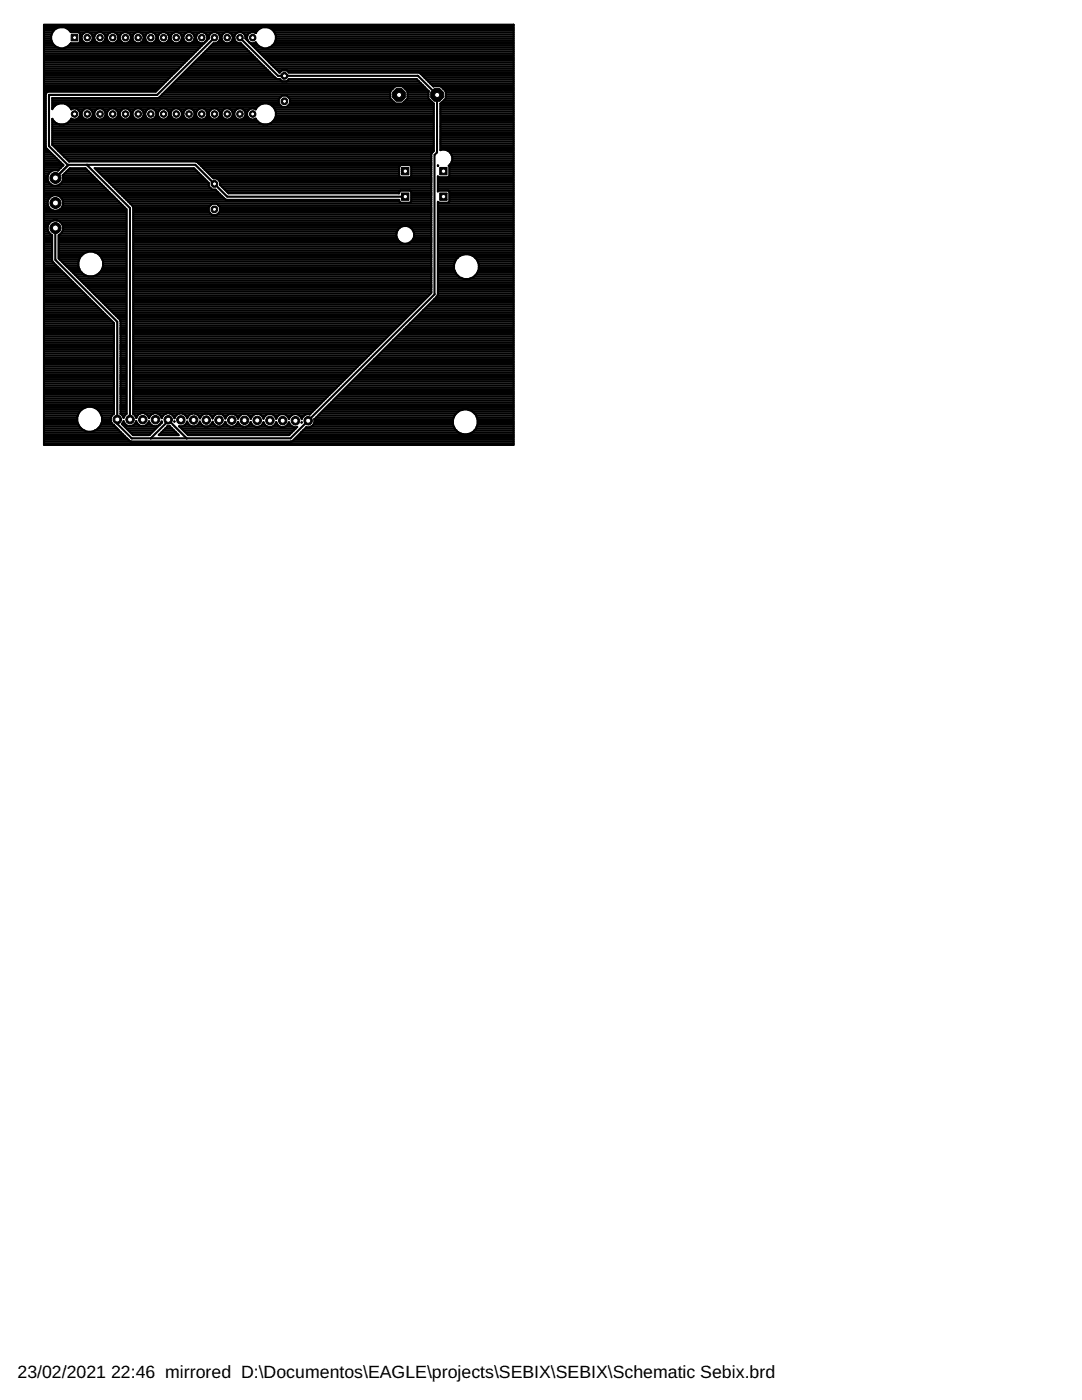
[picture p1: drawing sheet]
<svg xmlns="http://www.w3.org/2000/svg" width="216mm" height="279mm" viewBox="0 0 216 279" stroke-linecap="round" stroke-linejoin="round" font-family="sans-serif">
<defs><g id="words">
<g font-size="3.5">
<text x="3.5" y="274.9">23/02/2021</text>
<text x="22.2" y="274.9">22:46 mirrored D:\Documentos\EAGLE\projects\SEBIX\SEBIX\Schematic Sebix.brd</text>
</g>
</g></defs>
<g fill="none" stroke="#000" stroke-width=".42">
<path d="M8.8 15.1h25.4M8.8 4.9h93.7v83.9h-93.7zM8.8 19.6h.3M8.8 16.3h24.3M8.8 14h26.5M8.8 19.3h.3M8.8 18.9h.3M8.8 18.5h.5M8.8 18.1h22.4M8.8 17.8h22.8M8.8 17.4h23.2M8.8 17h23.6"/>
<path d="M8.8 16.6h23.9M8.8 15.9h24.7M8.8 15.5h25M8.8 14.8h25.8M8.8 14.4h26.2M8.8 13.6h26.9M8.8 13.3h27.3M8.8 12.9h27.7M8.8 12.5h28.1M8.8 12.1h28.4M8.8 11.8h28.8M8.8 11.4h29.2"/>
<path d="M8.8 11h29.6M8.8 10.6h29.9M8.8 10.3h30.3M8.8 9.9h30.7M8.8 9.5h2.8M8.8 9.1h2.2M8.8 8.8h1.8M8.8 8.4h1.6M8.8 8h1.4M8.8 7.6h1.4M8.8 7.3h1.4M8.8 6.9h1.5"/>
<path d="M8.8 6.5h1.7M8.8 6.1h1.9M8.8 5.8h2.3M8.8 5.4h93.7M8.8 5h93.7M10.5 6.3a2.14 2.14 0 0 1 3.6 .1h1.6l.3 .3v1.7l-.3 .2h-1.6a2.15 2.15 0 0 1-3 .7 2.15 2.15 0 0 1-.6-3zM13 9.5h26.9M13.5 5.8h38.2M13.7 9.1h26.5M13.9 6.1h37.4M14 8.8h26.6M15.8 6.5h1.1"/>
<path d="M15.9 8.4h.8M16 8h.4M16 7.6h.3M16 7.3h.3M16 6.9h.4M16.4 6.9a1.15 1.15 0 0 1 1.9 0M16.4 6.9a1.14 1.14 0 0 0 .8 1.7 1.14 1.14 0 0 0 1.3-1.3M17.9 6.5h1.5M18.1 8.4h1.1M18.3 6.9l.2 .4M18.3 6.9h.7M18.4 8h.5"/>
<path d="M18.5 7.6h.3M18.5 7.3h.3M19 6.9a1.15 1.15 0 0 1 1.9 0M19 6.9a1.14 1.14 0 0 0 .7 1.7 1.14 1.14 0 0 0 1.3-1.3M20.4 6.5h1.6M20.6 8.4h1.2M20.9 6.9l.1 .4M20.9 6.9h.6M20.9 8h.6M21 7.6h.4M21 7.3h.4M21.5 6.9a1.15 1.15 0 0 1 1.9 0"/>
<path d="M21.5 6.9a1.14 1.14 0 0 0 .7 1.7 1.14 1.14 0 0 0 1.4-1.3M23 6.5h1.5M23.2 8.4h1.1M23.4 6.9l.2 .4M23.4 6.9h.7M23.5 8h.5M23.6 7.6h.3M23.6 7.3h.3M23.9 7.3a1.13 1.13 0 0 0 1.1 1.4 1.13 1.13 0 0 0 1.1-1.4M24.1 6.9a1.15 1.15 0 0 1 1.9 0M24.1 6.9l-.2 .4M25.5 6.5h1.6"/>
<path d="M25.7 8.4h1.2M26 6.9l.1 .4M26 6.9h.6M26 8h.6M26.1 7.6h.3M26.1 7.3h.4M26.4 7.3a1.13 1.13 0 0 0 1.1 1.4 1.13 1.13 0 0 0 1.2-1.4M26.6 6.9a1.15 1.15 0 0 1 1.9 0M26.6 6.9l-.2 .4M28 6.5h1.6M28.2 8.4h1.2M28.5 6.9l.2 .4"/>
<path d="M28.5 6.9h.6M28.5 8h.6M28.7 7.6h.3M28.7 7.3h.3M29 7.3a1.13 1.13 0 0 0 1.1 1.4 1.13 1.13 0 0 0 1.1-1.4M29.1 6.9a1.15 1.15 0 0 1 1.9 0M29.1 6.9l-.1 .4M30.6 6.5h1.5M30.8 8.4h1.1M31 6.9l.2 .4M31 6.9h.7M31.1 8h.5"/>
<path d="M31.2 7.6h.3M31.2 7.3h.3M31.5 7.3a1.13 1.13 0 0 0 1.1 1.4 1.13 1.13 0 0 0 1.1-1.4M31.7 6.9a1.15 1.15 0 0 1 1.9 0M31.7 6.9l-.2 .4M32 19.3h24.1M32.3 18.9h45.6M32.7 18.5h45.2M33.1 18.1h44.9M33.1 6.5h1.6M33.3 8.4h1.2M33.5 17.8h44.8"/>
<path d="M33.6 6.9l.1 .4M33.6 6.9h.6M33.6 8h.6M33.7 7.3h.4M33.7 7.6h.4M33.8 17.4h44.9M34.1 7.3a1.13 1.13 0 0 0 1.1 1.4 1.13 1.13 0 0 0 1.1-1.4M34.2 6.9a1.15 1.15 0 0 1 1.9 0M34.2 6.9l-.1 .4M34.2 17h50.1M34.6 16.6h49.4M35 16.3h48.6"/>
<path d="M35.3 15.9h20.6M35.7 6.5h1.5M35.7 15.5h19.2M35.9 8.4h1.1M36.1 15.1h18.4M36.1 6.9l.2 .4M36.1 6.9h.7M36.2 8h.5M36.3 7.3h.3M36.3 7.6h.3M36.5 14.8h17.7M36.6 7.3a1.13 1.13 0 0 0 1.1 1.4 1.13 1.13 0 0 0 1.1-1.4"/>
<path d="M36.8 6.9a1.15 1.15 0 0 1 1.9 0M36.8 6.9l-.2 .4M36.9 14.4h16.9M37.2 14h16.2M37.6 13.6h15.4M38 13.3h14.7M38.2 6.5h1.6M38.4 12.9h13.9M38.4 8.4h1.2M38.7 6.9l.1 .4M38.7 6.9h.6M38.7 8h.5"/>
<path d="M38.7 12.5h13.2M38.8 7.3h.3M38.8 7.6h.3M39.1 12.1h12.4M39.1 7.3a1.13 1.13 0 0 0 1.1 1.4 1.13 1.13 0 0 0 1.2-1.4M39.3 6.9a1.15 1.15 0 0 1 1.9 0M39.3 6.9l-.2 .4M39.5 11.8h11.7M39.8 11.4h11M40.2 11h10.2M40.6 10.6h9.5M40.7 6.5h1.6"/>
<path d="M40.9 8.4h.1M41 10.3h8.7M41.2 6.9l.2 .4M41.2 6.9h.6M41.2 8h.1M41.3 9.9h8M41.3 7.3h.4M41.4 7.6h.3M41.7 7.3v.4l-10.6 10.6-21.7 .1-.3 .4v10.5l.1 .2 3.5 3.5-1.1 1.1a1.57 1.57 0 0 0-2.1 1.2 1.57 1.57 0 0 0 1.7 1.8 1.57 1.57 0 0 0 1.3-2.1M41.7 9.5h7.2M41.8 6.9a1.15 1.15 0 0 1 1.9 0M41.8 6.9l-.1 .4"/>
<path d="M42.1 9.1h6.5M42.5 8.8h5.7M42.8 7.5l-11.5 11.4h-21.5v10.3l3.8 3.8M43.3 6.5h1.5M43.5 8.4h1.1M43.7 6.9l.2 .4M43.7 6.9h.7M43.8 8h.5M43.9 7.3h.3M43.9 7.3a1.13 1.13 0 0 1-1.3 1.3l-11.1 11M43.9 7.6h.3M44.2 7.3a1.13 1.13 0 0 0 1.1 1.4 1.13 1.13 0 0 0 1.1-1.4"/>
<path d="M44.4 6.9a1.15 1.15 0 0 1 1.9 0M44.4 6.9l-.2 .4M45.8 6.5h1.5M46 8.4h1.2M46.3 6.9l.1 .4M46.3 6.9h.6M46.3 8h.6M46.4 7.3h.4M46.4 7.6h.4M46.8 7.3a1.13 1.13 0 0 0 1.2 1.3l7.1 7.1 .7 .1 .5 .5M47.9 7.5l7.6 7.6h27.9l3.8 3.8v11.5l-.5 .5v27.8l-28.7 28.8h-31.7l-2.9-2.9v-20.4l-12.4-12.3v-6.4M48.4 6.5h1.5"/>
<path d="M48.8 6.9a1.14 1.14 0 0 0-1.2-.5 1.14 1.14 0 0 0-.8 .9M48.8 6.9l.2 .8 6.8 6.8 .5-.5M48.8 6.9h.6M49 7.3h.3M49 7.6h.3M49.3 8h.1M49.7 8.4h.1M50 8.8h1.2M50.4 9.1h1.2M50.8 9.5h1.5M50.9 6.5h.2M51 6.6a2.14 2.14 0 0 1 3.3-.8 2.14 2.14 0 0 1 0 3.4 2.14 2.14 0 0 1-3.3-.8 1.11 1.11 0 0 1-1.2 .1 1.11 1.11 0 0 1-.5-1.2"/>
<path d="M51 6.6a1.13 1.13 0 0 0-1.7 .7M51 6.6h.1M51.2 9.9h51.3M51.5 10.3h51M51.9 10.6h50.6M52.3 11h50.2M52.7 11.4h49.8M53 11.8h49.5M53.4 12.1h49.1M53.6 9.5h48.9M53.8 12.5h48.7M54.2 12.9h48.3"/>
<path d="M54.2 5.8h48.3M54.3 9.1h48.2M54.5 13.3h48M54.5 6.1h48M54.7 8.8h47.8M54.8 6.5h47.7M54.9 8.4h47.6M54.9 13.6h47.6M55 6.9h47.5M55 8h47.5M55.1 7.6h47.4M55.1 7.3h47.4"/>
<path d="M55.3 14h47.2M55.7 14.4h.2M55.8 19.6h-45.4v2.2a2.07 2.07 0 0 1 1.9-1.2 2.07 2.07 0 0 1 1.9 1.2M57.2 14l.5 .5 26.1 .1 2.7 2.7 1.4-.1 1 1v1.5l-1 1v9.3a1.77 1.77 0 0 1 2.4 2M57.2 16.3l.5-.5h25.4l2.4 2.4v1.5l1.1 1v9.4M57.4 19.3h20.5M57.6 15.9h25.6M57.6 14.4h44.9M57.7 19.6h20.2M80.5 17.4h4.2M80.9 17.8h4.2M81.2 18.1h4.3"/>
<path d="M81.3 19.6h4.2M81.3 19.3h4.2M81.3 18.9h4.2M81.3 18.5h4.2M84 14.8h18.5M84.3 15.1h18.2M84.7 15.5h17.8M85.1 15.9h17.4M85.5 16.3h17M85.8 16.6h16.7M86.2 17h16.3M88.1 17.4h14.4"/>
<path d="M88.5 17.8h14M88.8 18.1h13.7M88.9 19.6h13.6M88.9 19.3h13.6M88.9 18.9h13.6M88.9 18.5h13.6M8.8 35.3h.7M8.8 39.9h.9M8.8 39.5h1.1M8.8 39.1h1.6M8.8 38.7h13.4M8.8 38.4h13"/>
<path d="M8.8 38h12.7M8.8 37.6h12.3M8.8 37.2h11.9M8.8 36.9h1.4M8.8 36.5h1M8.8 36.1h.8M8.8 35.7h.7M8.8 35h.8M8.8 34.6h1M8.8 34.2h1.3M8.8 33.9h3M8.8 33.5h3.3"/>
<path d="M8.8 33.1h3.7M8.8 32.7h3.6M8.8 32.4h3.2M8.8 32h2.9M8.8 31.6h2.5M8.8 31.2h2.1M8.8 30.9h1.7M8.8 30.5h1.4M8.8 30.1h1M8.8 29.7h.6M8.8 29.4h.3M8.8 29h.3"/>
<path d="M8.8 28.6h.3M8.8 28.2h.3M8.8 27.9h.3M8.8 27.5h.3M8.8 27.1h.3M8.8 26.7h.3M8.8 26.4h.3M8.8 26h.3M8.8 25.6h.3M8.8 25.3h.3M8.8 24.9h.3M8.8 24.5h.3"/>
<path d="M8.8 24.1h.3M8.8 23.7h.3M8.8 23.4h.3M8.8 23h.3M8.8 22.6h.3M8.8 22.2h.3M8.8 21.9h.3M8.8 21.5h.3M8.8 21.1h.3M8.8 20.7h.3M8.8 20.4h.3M8.8 20h.3"/>
<path d="M10.4 23.7v5.2l3.4 3.3h25.3l3.5 3.4h.6l.7 .6v.7l1.7 1.7h34.1v-.3l.2-.3h1.9l.3 .3v1.9M10.4 28.6h76.2M10.4 28.2h76.2M10.4 27.9h76.2M10.4 27.5h76.2M10.4 27.1h76.2M10.4 26.7h76.2M10.4 26.4h76.2M10.4 26h76.2M10.4 25.6h76.2M10.4 25.3h76.2M10.4 24.9h76.2"/>
<path d="M10.4 24.5h.7M10.4 24.1h.3M10.4 23.7h.1M10.4 21.5h.2M10.4 21.1h.6M10.4 20.7h1.2M10.4 20.4h45.2M10.4 20h45.2M10.5 29h76.1M10.9 29.4h75.7M11 35.5l2.7-2.6h25.3l6.3 6.3h35.6M11.3 29.7h75.3"/>
<path d="M11.6 30.1h75M11.7 39.1h10.9M11.9 36.9h8.4M12 30.5h74.2M12.2 39.5h10.7M12.3 36.5h7.7M12.4 30.9h73.7M12.4 39.9h10.9M12.5 36.1h7.1M12.5 35l1.4-1.4h3.1l8.3 8.2v40.8l-.5 .4-.1 .4-.2-.4-.5-.4v-18.5l-.1-.3M12.5 35h6M12.6 35.3h6.2"/>
<path d="M12.6 35.7h6.6M12.8 31.2h73.3M12.9 34.6h5.2M13 20.7h39.3M13.1 31.6h73M13.3 34.2h4.4M13.5 32h72.6M13.5 24.5h38.2M13.7 33.9h3.6M13.7 21.1h37.9M13.9 24.1h37.4M14.1 21.5h37.1"/>
<path d="M14.2 23.7h.2M14.2 23.7a2.09 2.09 0 0 1-1.9 1.2 2.09 2.09 0 0 1-1.9-1.2M14.2 23.7h.1M14.2 21.8a1.13 1.13 0 0 1 1.5 .1 1.13 1.13 0 0 1 .1 1.5M14.2 21.8h.1M15.3 23.7h1.6M15.6 21.9h1.1M15.8 23.4a1.12 1.12 0 0 1-1.6 .3M15.8 23.4h.6M15.9 22.2h.5M16 23h.3M16 22.6h.3"/>
<path d="M16.4 23.4a1.13 1.13 0 0 1 1-1.8 1.13 1.13 0 0 1 .9 1.8M16.4 23.4a1.13 1.13 0 0 0 1.9 0M17.3 32.9l8.6 8.6v42.2M17.9 23.7h1.5M18.1 21.9h1.1M18.3 23.4h.7M18.4 22.2h.5M18.5 23h.3M18.5 22.6h.3M19 23.4a1.13 1.13 0 0 1 .9-1.8 1.13 1.13 0 0 1 1 1.8M19 23.4a1.13 1.13 0 0 0 1.9 0M19.2 33.9h19.8"/>
<path d="M19.6 34.2h19.8M20 34.6h19.8M20.3 35h19.8M20.4 23.7h1.6M20.6 21.9h1.2M20.7 35.3h19.8M20.9 23.4h.6M20.9 22.2h.6M21 23h.4M21 22.6h.4M21.1 35.7h19.8M21.4 36.1h19.8"/>
<path d="M21.5 23.4a1.13 1.13 0 0 1 1-1.8 1.13 1.13 0 0 1 .9 1.8M21.5 23.4a1.13 1.13 0 0 0 1.9 0M21.8 36.5h19.8M22.2 36.9h19.5M22.6 37.2h19.1M22.9 37.6h19.2M23 23.7h1.5M23.2 21.9h1.1M23.3 38h19.8M23.4 23.4h.7M23.5 22.2h.5M23.6 23h.3"/>
<path d="M23.6 22.6h.3M23.7 38.4h19.8M24.1 23.4a1.13 1.13 0 0 1 .9-1.8 1.13 1.13 0 0 1 1 1.8M24.1 23.4a1.13 1.13 0 0 0 1.9 0M24.1 38.7h19.8M24.4 39.1h19.8M24.8 39.5h19.8M25.2 39.9h19.8M25.5 23.7h1.6M25.7 21.9h1.2M26 23.4h.6M26 22.2h.6"/>
<path d="M26.1 23h.4M26.1 22.6h.3M26.6 23.4a1.13 1.13 0 0 1 .9-1.8 1.13 1.13 0 0 1 1 1.8M26.6 23.4a1.13 1.13 0 0 0 1.9 0M28 23.7h1.6M28.2 21.9h1.2M28.5 23.4h.6M28.6 22.2h.5M28.6 23h.4M28.7 22.6h.3M29.1 23.4a1.13 1.13 0 0 1 1-1.8 1.13 1.13 0 0 1 .9 1.8M29.1 23.4a1.13 1.13 0 0 0 1.9 0"/>
<path d="M30.6 23.7h1.5M30.8 21.9h1.1M31 23.4h.7M31.1 22.2h.5M31.2 23h.3M31.2 22.6h.3M31.7 23.4a1.13 1.13 0 0 0 1.9 0M31.7 23.4a1.13 1.13 0 0 1 .9-1.8 1.13 1.13 0 0 1 1 1.8M33.1 23.7h1.6M33.3 21.9h1.2M33.6 23.4h.6M33.6 22.2h.6"/>
<path d="M33.7 23h.4M33.7 22.6h.4M34.2 23.4a1.13 1.13 0 0 0 1.9 0M34.2 23.4a1.13 1.13 0 0 1 1-1.8 1.13 1.13 0 0 1 .9 1.8M35.7 23.7h1.5M35.9 21.9h1.1M36.1 23.4h.7M36.2 22.2h.5M36.3 23h.3M36.3 22.6h.3M36.8 23.4a1.13 1.13 0 0 0 1.9 0M36.8 23.4a1.13 1.13 0 0 1 .9-1.8 1.13 1.13 0 0 1 1 1.8"/>
<path d="M38.2 23.7h1.6M38.4 21.9h1.1M38.7 23.4h.6M38.7 22.2h.5M38.8 23h.3M38.8 22.6h.3M39.3 23.4a1.13 1.13 0 0 0 1.9 0M39.3 23.4a1.13 1.13 0 0 1 .9-1.8 1.13 1.13 0 0 1 1 1.8M39.4 32.4h46.7M39.7 32.7h46.4M40.1 33.1h39.7M40.5 33.5h39.2"/>
<path d="M40.7 23.7h1.6M40.9 33.9h38.8M40.9 21.9h1.2M41.2 23.4h.6M41.2 34.2h38.5M41.2 22.2h.6M41.3 23h.4M41.4 22.6h.3M41.6 34.6h38.1M41.8 23.4a1.13 1.13 0 0 0 1.9 0M41.8 23.4a1.13 1.13 0 0 1 1-1.8 1.13 1.13 0 0 1 .9 1.8M42 35h37.7"/>
<path d="M42.4 35.3h43.7M43.3 23.7h1.5M43.4 35.7h42.7M43.5 21.9h1.1M43.7 23.4h.7M43.8 36.1h42.3M43.8 22.2h.5M43.9 23h.3M43.9 36.9h42.2M43.9 36.5h42.2M43.9 22.6h.3M44.2 37.2h41.9"/>
<path d="M44.4 23.4a1.13 1.13 0 0 1 .9-1.8 1.13 1.13 0 0 1 1 1.8M44.4 23.4a1.13 1.13 0 0 0 1.9 0M44.6 37.6h41.5M45 38h41.1M45.4 38.4h34.3M45.8 23.7h1.6M46 21.9h1.2M46.3 23.4h.6M46.3 22.2h.6M46.4 23h.4M46.4 22.6h.4M46.9 23.4a1.13 1.13 0 0 1 1-1.8 1.13 1.13 0 0 1 .9 1.8"/>
<path d="M46.9 23.4a1.13 1.13 0 0 0 1.9 0M48.3 23.7h1.6M48.6 21.9h1.1M48.8 23.4h.7M48.9 22.2h.5M49 23h.3M49 22.6h.3M49.5 23.4a1.12 1.12 0 0 0 1.5 .3M50.9 23.7h.2M51 21.8a2.14 2.14 0 0 1 3.3-.7 2.14 2.14 0 0 1 0 3.3 2.14 2.14 0 0 1-3.3-.7M51 21.8a1.13 1.13 0 0 0-1.4 .1 1.13 1.13 0 0 0-.1 1.5M51 21.8h.1"/>
<path d="M51 23.7h.1M53.6 20.7h2.1M54.2 24.5h32.4M54.3 21.1h1.8M54.5 24.1h32.1M54.7 21.5h31.9M54.8 23.7h31.8M54.9 21.9h31.7M55 23.4h31.6M55 22.2h31.6M55.1 23h31.5M55.1 22.6h31.5"/>
<path d="M57.4 21.1h29.2M57.8 20.7h28.8M57.9 20.4h20.7M57.9 20h20.3M79.9 35.4l-.2-.3v-1.9l.2-.2h1.9l.3 .2v1.9l-.3 .3M80.6 20.4h5.6M81 20h4.8M82 33.1h4.1M82.1 39.9h4M82.1 39.5h4M82.1 39.1h4M82.1 38.7h4"/>
<path d="M82.1 38.4h4M82.1 35h4M82.1 34.6h4M82.1 34.2h4M82.1 33.9h4M82.1 33.5h4M86.3 30.3l.1 .1M86.6 30.1l-.5 .7v27.7l-24.3 24.2h-.6l-.5 .2M87.4 33v.1zM87.4 35.3h15.1M87.4 38h15.1M87.4 37.6h15.1"/>
<path d="M87.4 37.2h15.1M87.4 36.9h15.1M87.4 36.5h15.1M87.4 36.1h15.1M87.4 35.7h15.1M87.4 33.1h.1M87.5 35.4l-.1-.2v3l.1-.2h1.9l.3 .3v1.9l-.3 .2h-1.9l-.1-.1v18.6l-.1 .2-24.6 24.6M87.9 29.7h14.6M87.9 29.4h14.6M87.9 29h14.6M87.9 28.6h14.6M87.9 28.2h14.6"/>
<path d="M87.9 27.9h14.6M87.9 27.5h14.6M87.9 27.1h14.6M87.9 26.7h14.6M87.9 26.4h14.6M87.9 26h14.6M87.9 25.6h14.6M87.9 25.3h14.6M87.9 24.9h14.6M87.9 24.5h14.6M87.9 24.1h14.6M87.9 23.7h14.6"/>
<path d="M87.9 23.4h14.6M87.9 23h14.6M87.9 22.6h14.6M87.9 22.2h14.6M87.9 21.9h14.6M87.9 21.5h14.6M87.9 21.1h14.6M87.9 20.7h14.6M88.2 20.4h14.3M88.6 20h13.9M89.4 30.1h13.1M89.6 33.1h12.9"/>
<path d="M89.7 39.9h12.8M89.7 39.5h12.8M89.7 39.1h12.8M89.7 38.7h12.8M89.7 38.4h12.8M89.7 35h12.8M89.7 34.6h12.8M89.7 34.2h12.8M89.7 33.9h12.8M89.7 33.5h12.8M89.8 30.5h12.7M89.9 32.7h12.6"/>
<path d="M90.1 30.9h12.4M90.1 32.4h12.4M90.2 31.2h12.3M90.3 32l-.3 .6-.5 .5 .2 .1v1.9l-.3 .3M90.3 32h12.2M90.3 31.6h12.2M8.8 50.7h1.6M8.8 44h16.5M8.8 45.1h.7M8.8 59.7h9.1M8.8 59.3h8.8M8.8 58.9h8.4"/>
<path d="M8.8 58.6h8M8.8 58.2h7.6M8.8 57.8h7.3M8.8 57.4h6.9M8.8 57.1h6.5M8.8 56.7h6.1M8.8 56.3h5.8M8.8 55.9h5.4M8.8 55.6h5M8.8 55.2h4.6M8.8 54.8h4.3M8.8 54.4h3.9"/>
<path d="M8.8 54.1h3.5M8.8 53.7h3.2M8.8 53.3h2.8M8.8 53h2.4M8.8 52.6h2M8.8 52.2h1.7M8.8 51.8h1.6M8.8 51.5h1.6M8.8 51.1h1.6M8.8 50.3h1.6M8.8 50h1.6M8.8 49.6h1.6"/>
<path d="M8.8 49.2h1.6M8.8 48.8h1.6M8.8 48.5h1.6M8.8 48.1h1.6M8.8 47.7h1.6M8.8 47.3h1.6M8.8 47h1.6M8.8 46.6h1.1M8.8 46.2h.9M8.8 45.8h.7M8.8 45.5h.7M8.8 44.7h.9"/>
<path d="M8.8 44.3h1.2M8.8 43.6h16.5M8.8 43.2h16.5M8.8 42.8h16.5M8.8 42.5h16.5M8.8 42.1h16.5M8.8 41.7h1.3M8.8 41.3h.9M8.8 41h.8M8.8 40.6h.7M8.8 40.2h.7M9.5 40.2a1.57 1.57 0 0 0 1.5 1.9 1.57 1.57 0 0 0 1.6-1.9"/>
<path d="M9.5 45.8l.2 .6 .7 .5 .1 5.3 12.2 12.3v18.1a1.36 1.36 0 0 0 .1 2.4l3.3 3.1M9.5 40.2a1.57 1.57 0 0 1 1.5-1.3 1.57 1.57 0 0 1 1.6 1.3M10.7 44a1.59 1.59 0 0 0-1.2 1.8M11.3 44a1.58 1.58 0 0 1 1.3 1.8M11.7 50.7h4.9M11.7 51.5h4.2M11.7 51.1h4.5M11.7 50.3h5.7M11.7 50h13.6M11.7 49.6h13.6M11.7 49.2h13.6M11.7 48.8h13.6"/>
<path d="M11.7 48.5h13.6M11.7 48.1h13.6M11.7 47.7h13.6M11.7 47.3h13.6M11.7 47h13.6M11.9 51.8h3.9M12 41.7h13.2M12.1 44.3h13.2M12.2 46.6h13.1M12.3 52.2h3.3M12.4 44.7h12.9M12.4 41.3h12.4"/>
<path d="M12.4 46.2h12.9M12.5 41h11.9M12.6 45.1h12.7M12.6 45.8l-.2 .6-.7 .5v4.7l12.2 12.2M12.6 45.8h12.7M12.6 45.5h12.7M12.6 40.6h11.5M12.6 40.2h11.1M12.7 52.6h2.9M13.1 53h2.5M13.4 53.3h2.3M13.8 53.7h2.1"/>
<path d="M14.2 54.1h1.8M14.6 54.4h1.8M14.9 54.8h1.9M15.3 55.2h10M15.6 52.2v1l.4 .9M15.6 52.2a2.52 2.52 0 0 1 2.5-2 2.52 2.52 0 0 1 2.5 2M15.7 55.6h9.6M16 54.1a2.51 2.51 0 0 0 4.2 0M16.1 55.9h9.2M16.4 56.3h8.9M16.8 56.7h8.5M17.2 57.1h8.1"/>
<path d="M17.6 57.4h7.7M17.9 57.8h7.4M18.3 58.2h7M18.7 58.6h6.6M18.9 50.3h6.4M19.1 58.9h6.2M19.4 54.8h5.9M19.4 59.3h5.9M19.6 50.7h5.7M19.8 59.7h5.5M19.8 54.4h5.5M20 51.1h5.3"/>
<path d="M20.2 54.1h5.1M20.3 51.5h5M20.4 53.7h4.9M20.4 51.8h4.9M20.5 53.3h4.8M20.6 52.2v1l-.4 .9M20.6 53h4.7M20.6 52.6h4.7M20.6 52.2h4.7M25.6 40.2h54.1M26 40.6h60.1M26.3 41h15.7"/>
<path d="M26.6 41.3h15.1M26.6 50.7h59.5M26.6 44h59.5M26.6 45.1h59.5M26.6 59.7h58.2M26.6 59.3h58.6M26.6 58.9h59M26.6 58.6h59.3M26.6 58.2h59.5M26.6 57.8h59.5M26.6 57.4h59.5M26.6 57.1h59.5"/>
<path d="M26.6 56.7h59.5M26.6 56.3h59.5M26.6 55.9h59.5M26.6 55.6h59.5M26.6 55.2h59.5M26.6 54.8h59.5M26.6 54.4h59.5M26.6 54.1h59.5M26.6 53.7h59.5M26.6 53.3h59.5M26.6 53h59.5M26.6 52.6h59.5"/>
<path d="M26.6 52.2h59.5M26.6 51.8h59.5M26.6 51.5h59.5M26.6 51.1h59.5M26.6 50.3h59.5M26.6 50h59.5M26.6 49.6h59.5M26.6 49.2h59.5M26.6 48.8h59.5M26.6 48.5h53.5M26.6 48.1h53M26.6 47.7h52.7"/>
<path d="M26.6 47.3h52.5M26.6 47h52.5M26.6 46.6h52.5M26.6 46.2h52.6M26.6 45.8h52.8M26.6 45.5h53.2M26.6 44.7h59.5M26.6 44.3h59.5M26.6 43.6h59.5M26.6 43.2h59.5M26.6 42.8h15.6M26.6 42.5h15.3"/>
<path d="M26.6 42.1h15.1M26.6 41.7h15.1M43.3 42.8h42.8M43.5 41h42.6M43.7 42.5h42.4M43.9 42.1h42.2M43.9 41.7h42.2M43.9 41.3h42.2M80.5 45.1a1.8 1.8 0 0 0-1.3 2.3 1.8 1.8 0 0 0 2.5 1.1 1.8 1.8 0 0 0 .7-2.6M81.2 45.1l.7 .3 .5 .5M81.6 48.5h4.5M82 45.5h4.1"/>
<path d="M82 40.2h4.1M82.1 40.2l-.3 .2h-1.9l-.2-.2v-.3h-34.5l-2.2-2.1h-.7l-.6-.6v-.7l-3-2.9h-19.8l7.6 7.5 .1 .3v41.2l.4 .4 .2 .4a1.3 1.3 0 0 1 1.3-1 1.3 1.3 0 0 1 1.2 1 1.3 1.3 0 0 1 1.3-1 1.3 1.3 0 0 1 1.3 1.1 1.3 1.3 0 0 1 1.3-1 1.3 1.3 0 0 1 1.2 1 1.31 1.31 0 0 1 1.3-1 1.31 1.31 0 0 1 1.3 1l.5-.8 .5-.2M82.1 48.1h4M82.3 45.8h3.8M82.4 47.7h3.7M82.5 46.2h3.6M82.6 47.3h3.5M82.6 47h3.5M82.6 46.6h3.5M86.7 59.7h15.8M87.1 59.3h15.4M87.3 58.9h15.2"/>
<path d="M87.4 50.7h15.1M87.4 44h15.1M87.4 45.1h15.1M87.4 58.6h15.1M87.4 58.2h15.1M87.4 57.8h15.1M87.4 57.4h15.1M87.4 57.1h15.1M87.4 56.7h15.1M87.4 56.3h15.1M87.4 55.9h15.1M87.4 55.6h4.9"/>
<path d="M87.4 55.2h4.2M87.4 54.8h3.8M87.4 54.4h3.5M87.4 54.1h3.4M87.4 53.7h3.2M87.4 53.3h3.2M87.4 53h3.2M87.4 52.6h3.3M87.4 52.2h3.4M87.4 51.8h3.6M87.4 51.5h3.9M87.4 51.1h4.4"/>
<path d="M87.4 50.3h15.1M87.4 50h15.1M87.4 49.6h15.1M87.4 49.2h15.1M87.4 48.8h15.1M87.4 48.5h15.1M87.4 48.1h15.1M87.4 47.7h15.1M87.4 47.3h15.1M87.4 47h15.1M87.4 46.6h15.1M87.4 46.2h15.1"/>
<path d="M87.4 45.8h15.1M87.4 45.5h15.1M87.4 44.7h15.1M87.4 44.3h15.1M87.4 43.6h15.1M87.4 43.2h15.1M87.4 42.8h15.1M87.4 42.5h15.1M87.4 42.1h15.1M87.4 41.7h15.1M87.4 41.3h15.1M87.4 41h15.1"/>
<path d="M87.4 40.6h15.1M89.7 40.2h12.8M90.6 53.7a2.52 2.52 0 0 0 2.5 2 2.52 2.52 0 0 0 2.4-2M91 51.8l-.4 .9v1M92.6 50.7l-.9 .4-.7 .7M93.6 50.7l.9 .4 .7 .7M93.8 55.6h8.7M94.4 51.1h8.1M94.6 55.2h7.9M94.8 51.5h7.7M95 54.8h7.5M95.2 51.8l.3 .9v1"/>
<path d="M95.2 51.8h7.3M95.2 54.4h7.3M95.3 52.2h7.2M95.4 54.1h7.1M95.5 52.6h7M95.5 53.7h7M95.5 53.3h7M95.5 53h7M8.8 79.9h13.9M8.8 79.5h13.9M8.8 79.2h13.9M8.8 78.8h13.9"/>
<path d="M8.8 78.4h13.9M8.8 78h13.9M8.8 77.7h13.9M8.8 77.3h13.9M8.8 76.9h13.9M8.8 76.5h13.9M8.8 76.2h13.9M8.8 75.8h13.9M8.8 75.4h13.9M8.8 75h13.9M8.8 74.7h13.9M8.8 74.3h13.9"/>
<path d="M8.8 73.9h13.9M8.8 73.6h13.9M8.8 73.2h13.9M8.8 72.8h13.9M8.8 72.4h13.9M8.8 72.1h13.9M8.8 71.7h13.9M8.8 71.3h13.9M8.8 70.9h13.9M8.8 70.5h13.9M8.8 70.2h13.9M8.8 69.8h13.9"/>
<path d="M8.8 69.4h13.9M8.8 69h13.9M8.8 68.7h13.9M8.8 68.3h13.9M8.8 67.9h13.9M8.8 67.6h13.9M8.8 67.2h13.9M8.8 66.8h13.9M8.8 66.4h13.9M8.8 66.1h13.9M8.8 65.7h13.9M8.8 65.3h13.9"/>
<path d="M8.8 64.9h13.9M8.8 64.6h13.9M8.8 64.2h13.6M8.8 63.8h13.3M8.8 63.4h12.9M8.8 63.1h12.5M8.8 62.7h12.1M8.8 62.3h11.8M8.8 61.9h11.4M8.8 61.6h11M8.8 61.2h10.7M8.8 60.8h10.3"/>
<path d="M8.8 60.4h9.9M8.8 60.1h9.5M20.2 60.1h5.1M20.6 60.4h4.7M20.9 60.8h4.4M21.3 61.2h4M21.7 61.6h3.6M22.1 61.9h3.2M22.4 62.3h2.9M22.8 62.7h2.5M23.2 63.1h2.1M23.6 63.4h1.7"/>
<path d="M23.9 63.8h1.4M24 79.9h1.3M24 79.5h1.3M24 79.2h1.3M24 78.8h1.3M24 78.4h1.3M24 78h1.3M24 77.7h1.3M24 77.3h1.3M24 76.9h1.3M24 76.5h1.3M24 76.2h1.3"/>
<path d="M24 75.8h1.3M24 75.4h1.3M24 75h1.3M24 74.7h1.3M24 74.3h1.3M24 73.9h1.3M24 73.6h1.3M24 73.2h1.3M24 72.8h1.3M24 72.4h1.3M24 72.1h1.3M24 71.7h1.3"/>
<path d="M24 71.3h1.3M24 70.9h1.3M24 70.5h1.3M24 70.2h1.3M24 69.8h1.3M24 69.4h1.3M24 69h1.3M24 68.7h1.3M24 68.3h1.3M24 67.9h1.3M24 67.6h1.3M24 67.2h1.3"/>
<path d="M24 66.8h1.3M24 66.4h1.3M24 66.1h1.3M24 65.7h1.3M24 65.3h1.3M24 64.9h1.3M24 64.6h1.3M24 64.2h1.3M26.6 79.9h38M26.6 79.5h38.4M26.6 79.2h38.7M26.6 78.8h39.1"/>
<path d="M26.6 78.4h39.5M26.6 78h39.9M26.6 77.7h40.2M26.6 77.3h40.6M26.6 76.9h41M26.6 76.5h41.4M26.6 76.2h41.7M26.6 75.8h42.1M26.6 75.4h42.5M26.6 75h42.9M26.6 74.7h43.2M26.6 74.3h43.6"/>
<path d="M26.6 73.9h44M26.6 73.6h44.4M26.6 73.2h44.7M26.6 72.8h45.1M26.6 72.4h45.5M26.6 72.1h45.9M26.6 71.7h46.2M26.6 71.3h46.6M26.6 70.9h47M26.6 70.5h47.4M26.6 70.2h47.7M26.6 69.8h48.1"/>
<path d="M26.6 69.4h48.5M26.6 69h48.9M26.6 68.7h49.2M26.6 68.3h49.6M26.6 67.9h50M26.6 67.6h50.4M26.6 67.2h50.7M26.6 66.8h51.1M26.6 66.4h51.5M26.6 66.1h51.9M26.6 65.7h52.2M26.6 65.3h52.6"/>
<path d="M26.6 64.9h53M26.6 64.6h53.3M26.6 64.2h53.7M26.6 63.8h54.1M26.6 63.4h54.5M26.6 63.1h54.8M26.6 62.7h55.2M26.6 62.3h55.6M26.6 61.9h56M26.6 61.6h56.4M26.6 61.2h56.7M26.6 60.8h57.1"/>
<path d="M26.6 60.4h57.5M26.6 60.1h57.9M66.5 79.9h36M66.8 79.5h35.7M67.2 79.2h35.3M67.6 78.8h34.9M68 78.4h34.5M68.3 78h34.2M68.7 77.7h33.8M69.1 77.3h33.4M69.5 76.9h33M69.8 76.5h32.7"/>
<path d="M70.2 76.2h32.3M70.6 75.8h31.9M71 75.4h31.5M71.3 75h31.2M71.7 74.7h30.8M72.1 74.3h30.4M72.5 73.9h30M72.8 73.6h29.7M73.2 73.2h29.3M73.6 72.8h28.9M74 72.4h28.5M74.3 72.1h28.2"/>
<path d="M74.7 71.7h27.8M75.1 71.3h27.4M75.5 70.9h27M75.8 70.5h26.7M76.2 70.2h26.3M76.6 69.8h25.9M76.9 69.4h25.6M77.3 69h25.2M77.7 68.7h24.8M78.1 68.3h24.4M78.4 67.9h24.1M78.8 67.6h23.7"/>
<path d="M79.2 67.2h23.3M79.6 66.8h22.9M79.9 66.4h22.6M80.3 66.1h22.2M80.7 65.7h21.8M81.1 65.3h21.4M81.4 64.9h21.1M81.8 64.6h20.7M82.2 64.2h20.3M82.6 63.8h19.9M83 63.4h19.5M83.3 63.1h19.2"/>
<path d="M83.7 62.7h18.8M84.1 62.3h18.4M84.4 61.9h18.1M84.8 61.6h17.7M85.2 61.2h17.3M85.6 60.8h16.9M85.9 60.4h16.6M86.3 60.1h16.2M8.8 85.2h7.1M8.8 86.7h15.7M8.8 82.5h6.9M8.8 88.2h93.7"/>
<path d="M8.8 88.5h93.7M8.8 87.8h16.8M8.8 87.4h16.5M8.8 87h16.1M8.8 86.3h15.3M8.8 85.9h8M8.8 85.5h7.5M8.8 84.8h6.9M8.8 84.4h6.7M8.8 84h6.6M8.8 83.7h6.6M8.8 83.3h6.6"/>
<path d="M8.8 82.9h6.7M8.8 82.2h7.1M8.8 81.8h7.5M8.8 81.4h8.1M8.8 81h13.9M8.8 80.7h13.9M8.8 80.3h13.9M18.9 81.4h3.8M18.9 85.9h4.9M19.5 81.8h3.2M19.5 85.5h3.9M19.9 82.2h2.8"/>
<path d="M19.9 85.2h3.1M20.1 82.5h2.6M20.1 84.8h2.5M20.2 82.9h2.2M20.3 84.4h2M20.4 84h1.7M20.4 83.7h1.7M20.4 83.3h1.8M24 82.5h1.3M24 82.2h1.3M24 81.8h1.3M24 81.4h1.3"/>
<path d="M24 81h1.3M24 80.7h1.3M24 80.3h1.3M24.4 82.9h.5M24.5 84.4h.3M24.5 84.8h.6M24.6 83.3h.1M24.7 84a1.29 1.29 0 0 0 1.2 1.1 1.29 1.29 0 0 0 1.3-1 1.3 1.3 0 0 0 1.2 1 1.3 1.3 0 0 0 1.3-1 1.3 1.3 0 0 0 1.3 1 1.3 1.3 0 0 0 1.3-1v.2l-2.5 2.5h-3.3l-2.2-2.2zM24.9 85.2h6.6M25.3 85.5h5.8M25.6 85.9h5.1M26 86.3h4.4"/>
<path d="M26.4 86.7h3.6M26.6 82.5h1.4M26.6 82.2h35.8M26.6 81.8h36.1M26.6 81.4h36.5M26.6 81h36.9M26.6 80.7h37.3M26.6 80.3h37.6M26.7 84.8h1M26.9 82.9h.6M27.1 84.4h.2M27.1 83.3h.2"/>
<path d="M28.9 82.5h1.7M29.3 84.8h.9M29.4 82.9h.6M29.6 84.4h.3M29.7 83.3h.1M30.1 87.5l3.4-3.5v-.2l3.7 3.7M31.4 82.5h1.8M31.8 84.8h.1M31.9 86.7h3.6M32 82.9h.6M32.1 84.4h.1M32.2 83.3h.1"/>
<path d="M32.2 86.3h2.9M32.6 85.9h2.1M33 85.5h1.4M33.4 85.2h.6M33.4 85.1l.5-.1 1.7 1.8h-3.9zM33.9 82.5h1.9M34.5 82.9h.6M34.7 83.3h.2M34.8 84.1h.1M35.8 85.2h12.7M36.2 85.5h22.8M36.4 82.5h25.6"/>
<path d="M36.6 85.9h22M36.9 84.8h.8M37 86.3h21.2M37 82.9h.7M37.2 84.4h.3M37.3 83.3h.1M37.3 86.7h20.5M38.9 82.5l.4 .2 .6 .8a1.31 1.31 0 0 1 1.3-1 1.31 1.31 0 0 1 1.2 1 1.29 1.29 0 0 1 1.3-1 1.29 1.29 0 0 1 1.3 1 1.3 1.3 0 0 1 1.2-1 1.3 1.3 0 0 1 1.3 1.1 1.3 1.3 0 0 1 1.3-1 1.3 1.3 0 0 1 1.2 1 1.31 1.31 0 0 1 1.3-1 1.31 1.31 0 0 1 1.3 1 1.31 1.31 0 0 1 1.3-1 1.31 1.31 0 0 1 1.2 1 1.31 1.31 0 0 1 1.3-1 1.31 1.31 0 0 1 1.3 1 1.3 1.3 0 0 1 1.2-1 1.3 1.3 0 0 1 1.3 1.1l.5-.8M39.5 84.8h.8M39.5 82.9h.8M39.8 84.4h.2M39.8 83.3h.2"/>
<path d="M40.9 85.1l-.5-.2-.5-.8a1.31 1.31 0 0 1-1.3 1 1.31 1.31 0 0 1-1.3-1 1.28 1.28 0 0 1-1.5 1l1.7 1.7h20.2l1.6-1.6a1.24 1.24 0 0 1-1.6-.9 1.3 1.3 0 0 1-1.3 1 1.3 1.3 0 0 1-1.3-1.1 1.31 1.31 0 0 1-1.3 1 1.31 1.31 0 0 1-1.2-1 1.31 1.31 0 0 1-1.3 1 1.31 1.31 0 0 1-1.3-1 1.31 1.31 0 0 1-1.2 1 1.31 1.31 0 0 1-1.3-1l-.5 .8-.5 .2M41.4 85.1l.5-.2 .5-.7 .2 .4 .8 .6M42 84.8h.8M42.1 82.9h.7M42.3 84.4h.2M42.3 83.3h.2M43.9 85.2l.5-.3 .6-.7 .1 .4 .9 .6M44.6 82.9h.8M44.6 84.8h.7M44.9 83.3h.2M44.9 84.4h.2M47.1 82.9h.8"/>
<path d="M47.2 84.8h.6M47.4 83.3h.2M47.4 84.4h.2M49.1 85.2h1.8M49.6 82.9h.9M49.7 84.8h.7M49.9 83.3h.3M50 84.4h.1M51.7 85.2h1.7M52.1 82.9h.9M52.3 84.8h.6M52.5 83.3h.2"/>
<path d="M52.5 84.4h.1M54.3 85.2h1.6M54.7 82.9h.9M54.8 84.8h.6M55 83.3h.3M55.1 84.4h.1M56.9 85.2h1.5M57.2 82.9h.9M57.4 84.8h.5M57.5 83.3h.3M57.6 84.4h.1M58.6 87.8h43.9"/>
<path d="M59 87.4h43.5M59.4 87h43.1M59.7 82.9h1M59.7 86.7h42.8M60 83.3h.3M60.1 86.3h31.3M60.2 84.3h.1M60.5 85.9h30.6M60.9 85.5h29.8M62 85.2h28.6M62.5 84.8h27.9M62.7 84.4h27.7"/>
<path d="M62.7 83.7a1.3 1.3 0 0 1-1.6 1.5l-2.8 2.9h-.2M62.7 83.7h27.7M62.8 84h27.6M63.1 83.3h27.5M63.5 82.9h27.2M63.8 82.5h27.2M64.2 82.2h27.2M64.6 81.8h27.6M65 81.4h37.5M65.3 81h37.2M65.7 80.7h36.8M66.1 80.3h36.4"/>
<path d="M91.5 86.3a2.52 2.52 0 0 1-.5-3.8 2.52 2.52 0 0 1 3.8 0 2.52 2.52 0 0 1-.5 3.8M91.5 86.3l.9 .4M93.5 81.8h9M94.3 86.3l-1 .4M94.3 86.3h8.2M94.3 82.2h8.2M94.6 85.9h7.9M94.7 82.5h7.8M95 85.5h7.5M95 82.9h7.5M95.1 85.2h7.4M95.1 83.3h7.4"/>
<path d="M95.3 84.8h7.2M95.3 83.7h7.2M95.3 84.4h7.2M95.3 84h7.2"/>
<circle cx="79.6" cy="18.9" r="1.87"/>
<circle cx="56.7" cy="20.2" r="1.21"/>
<circle cx="42.8" cy="41.8" r="1.21"/>
<circle cx="17.9" cy="83.7" r="2.52"/>
</g>
<path d="M14.2 6.9h1.3v1.3h-1.3z" fill="#000" stroke="#000" stroke-width=".2"/>
<circle cx="14.9" cy="7.5" r=".4" fill="#fff" stroke="#000" stroke-width=".2"/>
<circle cx="17.4" cy="7.5" r=".66" fill="#000" stroke="#000" stroke-width=".2"/>
<circle cx="17.4" cy="7.5" r=".4" fill="#fff" stroke="#000" stroke-width=".2"/>
<circle cx="20" cy="7.5" r=".66" fill="#000" stroke="#000" stroke-width=".2"/>
<circle cx="20" cy="7.5" r=".4" fill="#fff" stroke="#000" stroke-width=".2"/>
<circle cx="22.5" cy="7.5" r=".66" fill="#000" stroke="#000" stroke-width=".2"/>
<circle cx="22.5" cy="7.5" r=".4" fill="#fff" stroke="#000" stroke-width=".2"/>
<circle cx="25" cy="7.5" r=".66" fill="#000" stroke="#000" stroke-width=".2"/>
<circle cx="25" cy="7.5" r=".4" fill="#fff" stroke="#000" stroke-width=".2"/>
<circle cx="27.6" cy="7.5" r=".66" fill="#000" stroke="#000" stroke-width=".2"/>
<circle cx="27.6" cy="7.5" r=".4" fill="#fff" stroke="#000" stroke-width=".2"/>
<circle cx="30.1" cy="7.5" r=".66" fill="#000" stroke="#000" stroke-width=".2"/>
<circle cx="30.1" cy="7.5" r=".4" fill="#fff" stroke="#000" stroke-width=".2"/>
<circle cx="32.6" cy="7.5" r=".66" fill="#000" stroke="#000" stroke-width=".2"/>
<circle cx="32.6" cy="7.5" r=".4" fill="#fff" stroke="#000" stroke-width=".2"/>
<circle cx="35.2" cy="7.5" r=".66" fill="#000" stroke="#000" stroke-width=".2"/>
<circle cx="35.2" cy="7.5" r=".4" fill="#fff" stroke="#000" stroke-width=".2"/>
<circle cx="37.7" cy="7.5" r=".66" fill="#000" stroke="#000" stroke-width=".2"/>
<circle cx="37.7" cy="7.5" r=".4" fill="#fff" stroke="#000" stroke-width=".2"/>
<circle cx="40.3" cy="7.5" r=".66" fill="#000" stroke="#000" stroke-width=".2"/>
<circle cx="40.3" cy="7.5" r=".4" fill="#fff" stroke="#000" stroke-width=".2"/>
<circle cx="42.8" cy="7.5" r=".66" fill="#000" stroke="#000" stroke-width=".2"/>
<circle cx="42.8" cy="7.5" r=".4" fill="#fff" stroke="#000" stroke-width=".2"/>
<circle cx="45.3" cy="7.5" r=".66" fill="#000" stroke="#000" stroke-width=".2"/>
<circle cx="45.3" cy="7.5" r=".4" fill="#fff" stroke="#000" stroke-width=".2"/>
<circle cx="47.9" cy="7.5" r=".66" fill="#000" stroke="#000" stroke-width=".2"/>
<circle cx="47.9" cy="7.5" r=".4" fill="#fff" stroke="#000" stroke-width=".2"/>
<circle cx="50.4" cy="7.5" r=".66" fill="#000" stroke="#000" stroke-width=".2"/>
<circle cx="50.4" cy="7.5" r=".4" fill="#fff" stroke="#000" stroke-width=".2"/>
<circle cx="50.4" cy="22.8" r=".66" fill="#000" stroke="#000" stroke-width=".2"/>
<circle cx="50.4" cy="22.8" r=".4" fill="#fff" stroke="#000" stroke-width=".2"/>
<circle cx="47.9" cy="22.8" r=".66" fill="#000" stroke="#000" stroke-width=".2"/>
<circle cx="47.9" cy="22.8" r=".4" fill="#fff" stroke="#000" stroke-width=".2"/>
<circle cx="45.3" cy="22.8" r=".66" fill="#000" stroke="#000" stroke-width=".2"/>
<circle cx="45.3" cy="22.8" r=".4" fill="#fff" stroke="#000" stroke-width=".2"/>
<circle cx="42.8" cy="22.8" r=".66" fill="#000" stroke="#000" stroke-width=".2"/>
<circle cx="42.8" cy="22.8" r=".4" fill="#fff" stroke="#000" stroke-width=".2"/>
<circle cx="40.3" cy="22.8" r=".66" fill="#000" stroke="#000" stroke-width=".2"/>
<circle cx="40.3" cy="22.8" r=".4" fill="#fff" stroke="#000" stroke-width=".2"/>
<circle cx="37.7" cy="22.8" r=".66" fill="#000" stroke="#000" stroke-width=".2"/>
<circle cx="37.7" cy="22.8" r=".4" fill="#fff" stroke="#000" stroke-width=".2"/>
<circle cx="35.2" cy="22.8" r=".66" fill="#000" stroke="#000" stroke-width=".2"/>
<circle cx="35.2" cy="22.8" r=".4" fill="#fff" stroke="#000" stroke-width=".2"/>
<circle cx="32.6" cy="22.8" r=".66" fill="#000" stroke="#000" stroke-width=".2"/>
<circle cx="32.6" cy="22.8" r=".4" fill="#fff" stroke="#000" stroke-width=".2"/>
<circle cx="30.1" cy="22.8" r=".66" fill="#000" stroke="#000" stroke-width=".2"/>
<circle cx="30.1" cy="22.8" r=".4" fill="#fff" stroke="#000" stroke-width=".2"/>
<circle cx="27.6" cy="22.8" r=".66" fill="#000" stroke="#000" stroke-width=".2"/>
<circle cx="27.6" cy="22.8" r=".4" fill="#fff" stroke="#000" stroke-width=".2"/>
<circle cx="25" cy="22.8" r=".66" fill="#000" stroke="#000" stroke-width=".2"/>
<circle cx="25" cy="22.8" r=".4" fill="#fff" stroke="#000" stroke-width=".2"/>
<circle cx="22.5" cy="22.8" r=".66" fill="#000" stroke="#000" stroke-width=".2"/>
<circle cx="22.5" cy="22.8" r=".4" fill="#fff" stroke="#000" stroke-width=".2"/>
<circle cx="20" cy="22.8" r=".66" fill="#000" stroke="#000" stroke-width=".2"/>
<circle cx="20" cy="22.8" r=".4" fill="#fff" stroke="#000" stroke-width=".2"/>
<circle cx="17.4" cy="22.8" r=".66" fill="#000" stroke="#000" stroke-width=".2"/>
<circle cx="17.4" cy="22.8" r=".4" fill="#fff" stroke="#000" stroke-width=".2"/>
<circle cx="14.9" cy="22.8" r=".66" fill="#000" stroke="#000" stroke-width=".2"/>
<circle cx="14.9" cy="22.8" r=".4" fill="#fff" stroke="#000" stroke-width=".2"/>
<circle cx="23.4" cy="83.7" r=".85" fill="#000" stroke="#000" stroke-width=".2"/>
<circle cx="23.4" cy="83.7" r=".51" fill="#fff" stroke="#000" stroke-width=".2"/>
<circle cx="26" cy="83.7" r=".85" fill="#000" stroke="#000" stroke-width=".2"/>
<circle cx="26" cy="83.7" r=".51" fill="#fff" stroke="#000" stroke-width=".2"/>
<circle cx="28.5" cy="83.8" r=".85" fill="#000" stroke="#000" stroke-width=".2"/>
<circle cx="28.5" cy="83.8" r=".51" fill="#fff" stroke="#000" stroke-width=".2"/>
<circle cx="31" cy="83.8" r=".85" fill="#000" stroke="#000" stroke-width=".2"/>
<circle cx="31" cy="83.8" r=".51" fill="#fff" stroke="#000" stroke-width=".2"/>
<circle cx="33.6" cy="83.8" r=".85" fill="#000" stroke="#000" stroke-width=".2"/>
<circle cx="33.6" cy="83.8" r=".51" fill="#fff" stroke="#000" stroke-width=".2"/>
<circle cx="36.1" cy="83.8" r=".85" fill="#000" stroke="#000" stroke-width=".2"/>
<circle cx="36.1" cy="83.8" r=".51" fill="#fff" stroke="#000" stroke-width=".2"/>
<circle cx="38.6" cy="83.8" r=".85" fill="#000" stroke="#000" stroke-width=".2"/>
<circle cx="38.6" cy="83.8" r=".51" fill="#fff" stroke="#000" stroke-width=".2"/>
<circle cx="41.2" cy="83.8" r=".85" fill="#000" stroke="#000" stroke-width=".2"/>
<circle cx="41.2" cy="83.8" r=".51" fill="#fff" stroke="#000" stroke-width=".2"/>
<circle cx="43.7" cy="83.9" r=".85" fill="#000" stroke="#000" stroke-width=".2"/>
<circle cx="43.7" cy="83.9" r=".51" fill="#fff" stroke="#000" stroke-width=".2"/>
<circle cx="46.2" cy="83.9" r=".85" fill="#000" stroke="#000" stroke-width=".2"/>
<circle cx="46.2" cy="83.9" r=".51" fill="#fff" stroke="#000" stroke-width=".2"/>
<circle cx="48.8" cy="83.9" r=".85" fill="#000" stroke="#000" stroke-width=".2"/>
<circle cx="48.8" cy="83.9" r=".51" fill="#fff" stroke="#000" stroke-width=".2"/>
<circle cx="51.3" cy="83.9" r=".85" fill="#000" stroke="#000" stroke-width=".2"/>
<circle cx="51.3" cy="83.9" r=".51" fill="#fff" stroke="#000" stroke-width=".2"/>
<circle cx="53.9" cy="83.9" r=".85" fill="#000" stroke="#000" stroke-width=".2"/>
<circle cx="53.9" cy="83.9" r=".51" fill="#fff" stroke="#000" stroke-width=".2"/>
<circle cx="56.4" cy="83.9" r=".85" fill="#000" stroke="#000" stroke-width=".2"/>
<circle cx="56.4" cy="83.9" r=".51" fill="#fff" stroke="#000" stroke-width=".2"/>
<circle cx="58.9" cy="84" r=".85" fill="#000" stroke="#000" stroke-width=".2"/>
<circle cx="58.9" cy="84" r=".51" fill="#fff" stroke="#000" stroke-width=".2"/>
<circle cx="61.5" cy="84" r=".85" fill="#000" stroke="#000" stroke-width=".2"/>
<circle cx="61.5" cy="84" r=".51" fill="#fff" stroke="#000" stroke-width=".2"/>
<circle cx="56.7" cy="20.2" r=".71" fill="#000" stroke="#000" stroke-width=".2"/>
<circle cx="56.8" cy="20.2" r=".4" fill="#fff" stroke="#000" stroke-width=".2"/>
<circle cx="56.7" cy="15.1" r=".71" fill="#000" stroke="#000" stroke-width=".2"/>
<circle cx="56.8" cy="15.1" r=".4" fill="#fff" stroke="#000" stroke-width=".2"/>
<circle cx="11.1" cy="35.5" r="1.1" fill="#000" stroke="#000" stroke-width=".2"/>
<circle cx="11.1" cy="35.5" r=".59" fill="#fff" stroke="#000" stroke-width=".2"/>
<circle cx="11.1" cy="40.5" r="1.1" fill="#000" stroke="#000" stroke-width=".2"/>
<circle cx="11.1" cy="40.5" r=".59" fill="#fff" stroke="#000" stroke-width=".2"/>
<circle cx="11.1" cy="45.5" r="1.1" fill="#000" stroke="#000" stroke-width=".2"/>
<circle cx="11.1" cy="45.5" r=".59" fill="#fff" stroke="#000" stroke-width=".2"/>
<circle cx="42.8" cy="36.7" r=".71" fill="#000" stroke="#000" stroke-width=".2"/>
<circle cx="42.8" cy="36.7" r=".4" fill="#fff" stroke="#000" stroke-width=".2"/>
<circle cx="42.8" cy="41.8" r=".71" fill="#000" stroke="#000" stroke-width=".2"/>
<circle cx="42.8" cy="41.8" r=".4" fill="#fff" stroke="#000" stroke-width=".2"/>
<path d="M80.1 33.4h1.5v1.5h-1.5z" fill="#000" stroke="#000" stroke-width=".2"/>
<circle cx="80.9" cy="34.2" r=".44" fill="#fff" stroke="#000" stroke-width=".2"/>
<path d="M80.1 38.5h1.5v1.5h-1.5z" fill="#000" stroke="#000" stroke-width=".2"/>
<circle cx="80.9" cy="39.2" r=".44" fill="#fff" stroke="#000" stroke-width=".2"/>
<path d="M87.7 38.5h1.5v1.5h-1.5z" fill="#000" stroke="#000" stroke-width=".2"/>
<circle cx="88.5" cy="39.2" r=".44" fill="#fff" stroke="#000" stroke-width=".2"/>
<path d="M87.7 33.4h1.5v1.5h-1.5z" fill="#000" stroke="#000" stroke-width=".2"/>
<circle cx="88.5" cy="34.2" r=".44" fill="#fff" stroke="#000" stroke-width=".2"/>
<circle cx="87.2" cy="18.9" r="1.38" fill="#000" stroke="#000" stroke-width=".2"/>
<circle cx="87.2" cy="18.9" r=".51" fill="#fff" stroke="#000" stroke-width=".2"/>
<circle cx="79.6" cy="18.9" r="1.38" fill="#000" stroke="#000" stroke-width=".2"/>
<circle cx="79.6" cy="18.9" r=".51" fill="#fff" stroke="#000" stroke-width=".2"/>
<use href="#words"/>
</svg>
